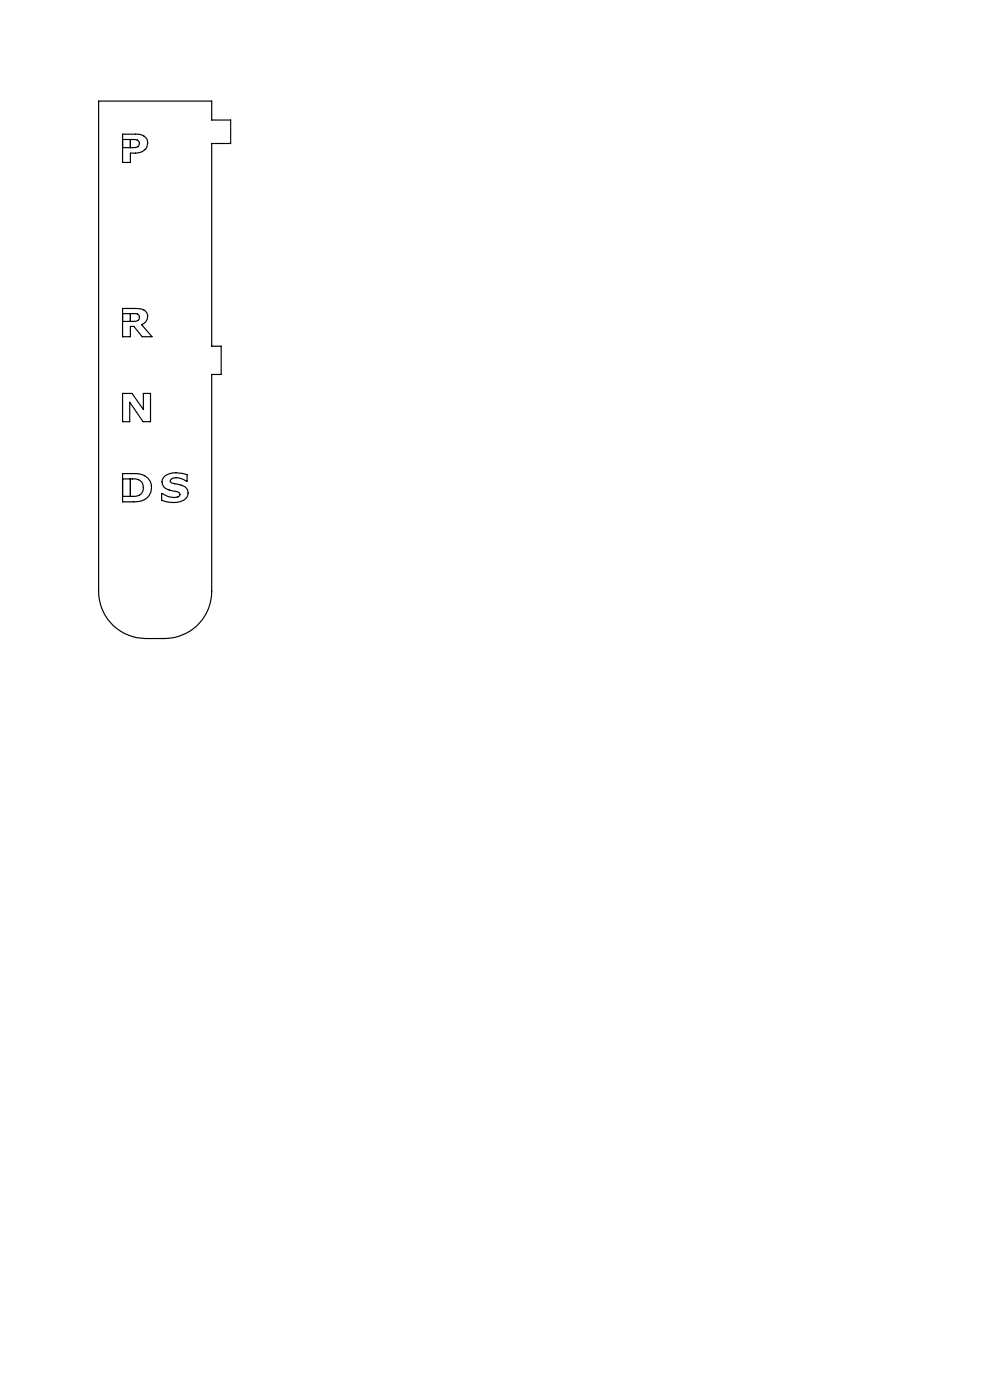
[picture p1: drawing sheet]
<svg xmlns="http://www.w3.org/2000/svg" width="210mm" height="297mm" viewBox="0 0 210 297" stroke-linecap="round" stroke-linejoin="round" font-family="sans-serif">
<path d="M20.9 21.4h24v4.1h4v4.9h-4v43h2v6h-2v46a10 10 0 0 1-10 10.1 21.1 21.1 0 0 1-6.7-.4 10 10 0 0 1-7.3-9.7zM26 28.5h2.8a2.03 2.03 0 0 1 2.5 1.7 2.03 2.03 0 0 1-2.1 2.3h-1.5v2h-1.7zM26 29.6h2.5a.86 .86 0 0 1 1 .7 .86 .86 0 0 1-.7 1h-2.8M27.7 29.6v1.7M26 65.4l3.3 .1a1.76 1.76 0 0 1 2 1.3 1.76 1.76 0 0 1-1.2 2.1l2.1 2.5h-2l-1.8-2.2h-.7v2.2h-1.7zM26 66.5h2.3a.94 .94 0 0 1 1.3 .8 .77 .77 0 0 1-.8 .9h-2.8M27.7 66.5v1.7M26 83.5h2l2.4 3.4v-3.4h1.5v6h-1.6l-2.8-4.2v4.2h-1.5zM26 100.5a8.8 8.8 0 0 1 4.7 .4 2.93 2.93 0 0 1 1.4 3.2 2.93 2.93 0 0 1-2.7 2.3l-3.4 .1zM26 101.6a7.4 7.4 0 0 1 3.4 .2 1.9 1.9 0 0 1 .9 2.3 1.9 1.9 0 0 1-2.2 1.2h-2.1M27.7 101.6v3.7M35 101a5.1 5.1 0 0 1 4.7-.3v1.4a3.2 3.2 0 0 0-3.5-.4l-.1 .5 .4 .3 1.4 .3a1.94 1.94 0 0 1 1.9 2.3 2.84 2.84 0 0 1-2.9 1.5l-1.5-.1-1.1-.4v-1.4a3.8 3.8 0 0 0 3.8 .5l.1-.3-.3-.5-1.3-.3a2.09 2.09 0 0 1-2.2-2.4z" fill="none" stroke="#000" stroke-width=".25"/>
</svg>
